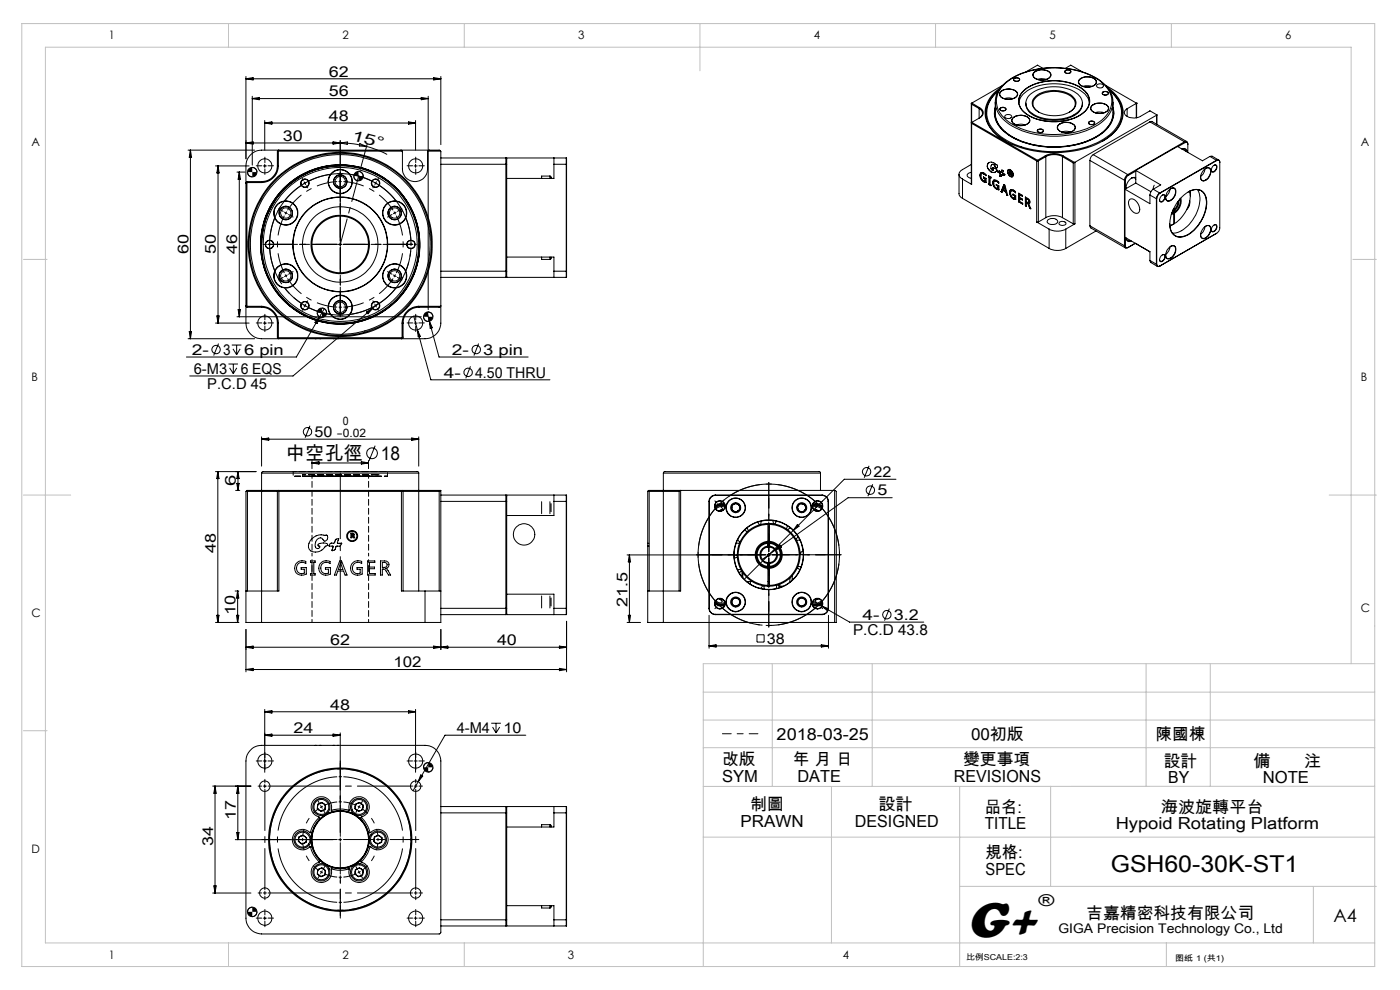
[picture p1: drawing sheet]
<svg xmlns="http://www.w3.org/2000/svg" width="297mm" height="210mm" viewBox="0 0 297 210" stroke-linecap="round" stroke-linejoin="round" font-family="sans-serif">
<defs><g id="words">
<text font-size="11" x="205.1" y="198.7">G+</text>
<text font-size="4.9" x="235.6" y="184.9">GSH60-30K-ST1</text>
<g font-size="4.1">
<text x="60.7" y="97.6">中空孔徑</text>
<text x="80.8" y="97.6">18</text>
</g>
<text font-size="3.9" x="282.9" y="195.5">A4</text>
<g font-size="3.5">
<text x="164.8" y="157">2018-03-25</text>
<text x="206" y="157">00初版</text>
<text x="245.2" y="157">陳國棟</text>
<text x="153.2" y="162.3">改版</text>
<text x="153.2" y="165.8">SYM</text>
<text x="168.2" y="162.3">年 月 日</text>
<text x="169.2" y="165.8">DATE</text>
<text x="202.4" y="165.8">REVISIONS</text>
<text x="204.3" y="162.3">變更事項</text>
<text x="246.9" y="162.6">設計</text>
<text x="247.9" y="166.1">BY</text>
<text x="265.9" y="162.6">備</text>
<text x="267.9" y="166.1">NOTE</text>
<text x="276.6" y="162.6">注</text>
<text x="159.1" y="171.9">制圖</text>
<text x="186.4" y="171.9">設計</text>
<text x="208.9" y="172.4">品名:</text>
<text x="246.3" y="172.4">海波旋轉平台</text>
<text x="157.1" y="175.4">PRAWN</text>
<text x="181.3" y="175.4">DESIGNED</text>
<text x="208.9" y="175.9">TITLE</text>
<text x="236.7" y="175.9">Hypoid Rotating Platform</text>
<text x="209.1" y="182.1">規格:</text>
<text x="209.1" y="185.6">SPEC</text>
<text x="220.3" y="192.2">®</text>
<text x="230.5" y="194.8">吉嘉精密科技有限公司</text>
</g>
<g font-size="3.2">
<text x="69.8" y="16.3">62</text>
<text x="69.8" y="20.5">56</text>
<text x="60" y="29.9">30</text>
<text x="69.8" y="25.6">48</text>
<text x="74.5" y="29.7" transform="rotate(15 74.5 29.7)">1 5 °</text>
<text x="40" y="53.8" transform="rotate(-90 40 53.8)">60</text>
<text x="45.8" y="53.8" transform="rotate(-90 45.8 53.8)">50</text>
<text x="50.3" y="53.8" transform="rotate(-90 50.3 53.8)">46</text>
<text x="40.7" y="75.3">2-</text>
<text x="47.3" y="75.3">3</text>
<text x="51.8" y="75.3">6 pin</text>
<text x="95.9" y="75.3">2-</text>
<text x="102.5" y="75.3">3 pin</text>
<text x="41.1" y="79.3">6-M3</text>
<text x="44" y="82.6">P.C.D 45</text>
<text x="51.1" y="79.3">6 EQS</text>
<text x="94.1" y="80.1">4-</text>
<text x="100.8" y="80.1">4.50 THRU</text>
<text x="66.7" y="92.7">50</text>
<text x="185.3" y="101.2">22</text>
<text x="50.1" y="103.1" transform="rotate(-90 50.1 103.1)">6</text>
<text x="186.1" y="105.1">5</text>
<text x="45.8" y="117.4" transform="rotate(-90 45.8 117.4)">48</text>
<text x="50" y="130.5" transform="rotate(-90 50 130.5)">10</text>
<text x="133.1" y="128.8" transform="rotate(-90 133.1 128.8)">21.5</text>
<text x="183" y="131.5">4-</text>
<text x="189.6" y="131.5">3.2</text>
<text x="70" y="136.8">62</text>
<text x="105.4" y="136.8">40</text>
<text x="162.7" y="136.5">38</text>
<text x="181" y="134.8">P.C.D 43.8</text>
<text x="83.5" y="141.6">102</text>
<text x="62.3" y="155.5">24</text>
<text x="70.1" y="150.5">48</text>
<text x="96.9" y="155.5">4-M4</text>
<text x="106.8" y="155.5">10</text>
<text x="45.2" y="179.4" transform="rotate(-90 45.2 179.4)">34</text>
<text x="50" y="174" transform="rotate(-90 50 174)">17</text>
</g>
<text font-size="2.8" x="224.5" y="197.8">GIGA Precision Technology Co., Ltd</text>
<g font-size="2.5">
<text x="23.1" y="8.4">1</text>
<text x="72.7" y="8.4">2</text>
<text x="122.7" y="8.4">3</text>
<text x="172.7" y="8.4">4</text>
<text x="222.7" y="8.4">5</text>
<text x="272.7" y="8.4">6</text>
<text x="6.7" y="30.9">A</text>
<text x="288.7" y="30.9">A</text>
<text x="6.7" y="80.9">B</text>
<text x="288.7" y="80.9">B</text>
<text x="71.5" y="92.7">-0.02</text>
<text x="72.7" y="90.2">0</text>
<text x="6.7" y="130.9">C</text>
<text x="288.7" y="129.9">C</text>
<text x="6.7" y="180.9">D</text>
<text x="23.1" y="203.4">1</text>
<text x="72.7" y="203.4">2</text>
<text x="120.5" y="203.4">3</text>
<text x="178.8" y="203.4">4</text>
</g>
<g font-size="1.7">
<text x="204.9" y="203.7">比例SCALE:2:3</text>
<text x="249.3" y="203.8">图纸 1 (共1)</text>
</g>
</g></defs>
<g fill="none" stroke="#000" stroke-width=".21">
<path d="M52.2 16.2v17.5M52.2 16.7l1.5-.2v.5zM52.2 16.7h41.3M92 16.5l1.5 .2-1.5 .3zM93.5 16.2v14.5M211.8 19.2a6.7 6.7 0 0 0-2.7 4.9M211.9 19.1a5.7 5.7 0 0 0-1.3 8.6l.9 1 1.8 1.2M212.3 18.5a6 6 0 0 0-2.7 7.8 11.9 11.9 0 0 0 7.1 5.1 23 23 0 0 0 17.8-1.8 6.8 6.8 0 0 0 3.8-6.2 7.2 7.2 0 0 0-3.3-4.8M212.4 19.4a2.48 2.48 0 0 1 3.5 .4 1.33 1.33 0 0 1-1.5 1.3 2.21 2.21 0 0 1-2.3-1v-.4zM212.4 19.4a2.5 2.5 0 0 1 3.4 .4 1.63 1.63 0 0 1-2.1 1.3 1.36 1.36 0 0 1-1.6-1.4zM212.7 18.1l-6.5 3.8M212.9 18.1a15.2 15.2 0 0 1 10.8-3.7 15.6 15.6 0 0 1 10.4 3.4 4.8 4.8 0 0 1-.4 7.7 18.2 18.2 0 0 1-14.9 2.5 10 10 0 0 1-7.1-4.9 4.6 4.6 0 0 1 1.2-5z"/>
<path d="M215.1 16.7a.8 .8 0 0 1 1.2 .2 .75 .75 0 0 1-1.3-.1zM215.1 16.7a.67 .67 0 0 1 1.2 .3 .73 .73 0 0 1-1.2-.1zM217.1 19.4a10.9 10.9 0 0 1 10.2-1.7 5.2 5.2 0 0 1 3.7 3.2 3.4 3.4 0 0 1-2.1 3.6 11 11 0 0 1-11.8-.9 2.88 2.88 0 0 1 0-4.2zM217.4 19a11.1 11.1 0 0 1 12.4 0 3 3 0 0 1-.4 5.3 11.5 11.5 0 0 1-12-.4 2.98 2.98 0 0 1 0-4.9zM219.3 15.5a2.51 2.51 0 0 1 3.5 0 1.04 1.04 0 0 1-1 1.4 2.05 2.05 0 0 1-2.7-1zM219.5 15.3a2.49 2.49 0 0 1 3.5 .4 1.46 1.46 0 0 1-1.9 1.3 1.51 1.51 0 0 1-2-1.4zM220.1 16.8l.8-.1 1.1 .1M221.2 14.5l-1.1-.7-2.4 1.4M225.9 15a.78 .78 0 0 1 1.3 .3 .74 .74 0 0 1-.7 .3 .74 .74 0 0 1-.6-.5zM226 14.5l1.2-.7 2.4 1.4M226.1 14.9a.54 .54 0 0 1 .7-.1 .54 .54 0 0 1 .2 .6 .7 .7 0 0 1-1.1-.2zM228.9 16.9a2.49 2.49 0 0 1 3.7 .3 1.64 1.64 0 0 1-2.2 1.3 1.37 1.37 0 0 1-1.6-1.4z"/>
<path d="M229 17a2.56 2.56 0 0 1 3.5 .1 1 1 0 0 1-1 1.3 2.05 2.05 0 0 1-2.7-1.1zM229.7 18.3l.6-.1 1.3 .1M232.8 17.9a.87 .87 0 0 1 1.3 .4 .88 .88 0 0 1-1.5-.1zM234 19.5a.74 .74 0 0 1 1.2 .4 .77 .77 0 0 1-1.4-.2zM234 19.5a.67 .67 0 0 1 1.1 .4 .63 .63 0 0 1-.7 .3 .63 .63 0 0 1-.5-.6zM234.5 18.1l6.6 3.8M235.4 19.2a6.4 6.4 0 0 1 2.7 4.9M235.4 19.1a5.7 5.7 0 0 1 1.8 7.8l-1.2 1.5-2.1 1.5M235.4 19.3a5.5 5.5 0 0 1 1 8.4 17.4 17.4 0 0 1-12.4 4.5 18.1 18.1 0 0 1-12.7-4.1 5.5 5.5 0 0 1 .5-8.8M39.9 31.8h14.1M40.4 31.8v40.1M40.4 31.8l.2 1.6h-.5z"/>
<path d="M45.7 35.2h7.1M46.2 35.2v33.3M46.2 35.2l.3 1.5h-.5zM50.3 36.5h1.7M50.8 36.5v30.7M50.8 36.5l.2 1.5h-.5zM52.2 30.3l1.5-.2v.5zM52.2 30.3h20M52.3 38.6l-.1 .3M52.3 38.6l.1 .1M52.4 38.7h3.1M52.4 38.7v26.3"/>
<path d="M52.5 36.5a1.02 1.02 0 0 0 1 1M53.2 32.8l1-.7 1.3-.3 37.9 .2 .1 36.5a3.4 3.4 0 0 1-3.3 3.4h-34.7a3.4 3.4 0 0 1-3.3-3.4v-33.3l.2-1.3zM53.5 20.4v14.6M53.5 20.9h37.3M53.5 20.9l1.5-.2v.5zM53.5 35.5l.4 .1a.91 .91 0 0 1 .6 .9M55.5 38.5l-3.2 .1M55.5 38.5v.2M55.8 35.2h.7M56.2 25.6v6.2M56.2 34.8v.7M56.2 26.1l1.5-.2v.4z"/>
<path d="M56.2 26.1h32M58.8 35.2a3.4 3.4 0 0 1-3.3 3.3M58.8 35.2h.3M58.9 32l-.1 3.2M58.9 32l.2 .1M59.1 35.2a3.6 3.6 0 0 1-3.6 3.5M59.1 32.1h26.2M59.1 32.1v3.1M59.2 31.8l-.3 .2M64.5 38.6l.2 .3M64.7 38.9l.1 .2M64.7 38.9l-.3 .1"/>
<path d="M65 38.7l-.3 .2M70.7 30.1l1.5 .2-1.5 .3zM71.8 38.5h.7M72.2 30.3a20.2 20.2 0 0 1 5.6 .8M72.2 29.8v20.6M72.2 30.3l1.5-.2v.5zM72.2 35.2a16.7 16.7 0 0 0-16.7 16.6M75.1 37.4a1.02 1.02 0 0 0 1 1M76.1 36.4h.1a1.05 1.05 0 0 1 .8 1M76.3 30.5l1.5 .6-1.6-.1zM77.8 31.1l2.2 .7 2.1 1M77.9 30.6l-1.5 5.3"/>
<path d="M85.1 31.8l.2 .3M85.3 32.1l.1 3.8a2.66 2.66 0 0 0 2.6 2.6 2.66 2.66 0 0 0 2.7-2.6v-3.8M86.7 25.9l1.5 .2-1.5 .2zM87.8 35.2h.7M88.2 25.6v6.2M88.2 34.8v.7M89.4 20.7l1.4 .2-1.4 .3zM90.7 32.1h2.8M90.8 20.4v45.3M91.1 31.8l-.4 .3M93.5 33.5h13.8M93.5 34.8h14"/>
<path d="M107.3 33.5v25.3M107.3 33.5l.2 .2M107.5 33.7v1.1M107.5 34.8v22.7M116.7 37.4l.2 .1v.3M116.7 37.4h-1.8v.4M116.7 37.4v.4M117.5 33.5v1.3M117.5 34.8h2.7M117.5 34.8v3h-10M120.1 33.5v25.3M120.1 33.5l.1 1.3"/>
<path d="M120.1 33.5h-12.6v.2M120.2 34.8v22.7M203.4 37v4.2l.3 .5 .5 .4M204.2 38v4.1M204.2 38l1.9 1.1M206.1 21.9v17.2M206.1 21.9v.2M206.1 34.9l-1.9 1.1a1.05 1.05 0 0 0-.8 1 1.05 1.05 0 0 0 .8 1M206.1 36.5a.62 .62 0 0 0-.8 .3 .62 .62 0 0 0 .2 .8l.6 .2M206.1 22.1v3.9M206.1 26.2v12.9M206.1 26.2l13.8 7.9"/>
<path d="M206.1 22.1l1.6 .9M206.2 26l-.1 .2M206.2 26l13.9 8M206.2 21.9l1.6 1M206.2 21.9h-.1M207.7 23a1.09 1.09 0 0 1 .7 1.1 1.09 1.09 0 0 1-.7 1zM207.8 22.9a1.13 1.13 0 0 1 .8 1 1.13 1.13 0 0 1-.8 1.1l-1.6 1M207.8 22.9l-.1 .1M207.9 37.2l.1 .7 .7 .7M207.9 37.2h.1M207.9 37.2l.2 .6 .6 .7M208.2 36.6l-.3 .6"/>
<path d="M208.3 36.8l.4 .1M208.6 37.7v-.2l.6 .3v.9l-.5-.1M208.6 37.7l.4 .3M208.6 37.7l.4 .2M208.7 36.9l-.3-.1a.97 .97 0 0 0-.2 1 .97 .97 0 0 0 .8 .6M208.7 36.9l.5 .4a.64 .64 0 0 0-.6-.7 .64 .64 0 0 0-.7 .6M208.7 38.5l.5 .2M208.7 38.5v.1M208.7 36.9l.5 .3M208.7 36.9h.1M209 38v.4M209 37.9v.5"/>
<path d="M209 37.9v.1M209.4 35.4l.3 .6M209.4 35.4h.1M209.5 34.9l-.1 .5M209.5 35.4l.3 .6M209.5 34.8v.6M209.5 34.8v.1M209.7 37.5v-.2l.5 .3v.2M209.7 37.5l.1 .1M209.7 39.1l.5 .3M209.7 37.5h.1M209.7 36l.5 .4"/>
<path d="M209.7 36h.1M209.7 37.5h.2M209.8 36l.5 .4M209.8 34.5a2.27 2.27 0 0 1 1.7 .4 .4 .4 0 0 1 .1 .4 .4 .4 0 0 1-.3 .3M209.8 34.5l-.3 .4M209.8 34.5h.1M209.8 34.5l-.3 .3M209.8 39l-.1-.1v.2M209.8 37.6v1.4M209.9 37.5l-.1 1.5M209.9 37.5l-.1 .1M210 37.7v1.4l.2 .3-.5-.3"/>
<path d="M210 37.7l.2 .1M210 37.7h.2M210.2 36.4l.7 .2M210.2 36.4h.1M210.3 36.4l.7 .2M210.5 34.9h.3M210.5 34.9h-.1M210.5 35.7l.2-.1a.79 .79 0 0 1 .9 .7h-.2M210.5 35.7l.1 .2M210.5 35.7h.1M210.6 38.8l.1 .6 .7 .7M210.6 35.9h.1"/>
<path d="M210.6 35.6l-.1 .1M210.6 38.7l.2 .7 .6 .7M210.6 38.7v.1M210.7 35.9h.1M210.7 35.9l-.1 .3M210.8 34.9l-.2-.1a.7 .7 0 0 0-.4 .7 .7 .7 0 0 0 .4 .7l.1-.3M210.8 34.9l.3 .4M210.8 34.9h.1M210.9 38.2l-.3 .5M211 36.6h-.1M211 38.4h.1M211.1 35.3v.2"/>
<path d="M211.1 38.4h.4M211.1 35.3l.1 .1M211.1 35.3h.1M211.1 22.7a5 5 0 0 0 2.3 5.5 18.8 18.8 0 0 0 15.4 2.4 10.7 10.7 0 0 0 7-4.6l.5-1.5-.2-1.8M211.1 23l-.1 1.2M211.1 23.1a5.5 5.5 0 0 0 2.9 5.5 19.4 19.4 0 0 0 19.1 .1 5.4 5.4 0 0 0 3-5.6M211.1 21.7a8 8 0 0 0 .3 3.7 9.2 9.2 0 0 0 6.2 4.8 19 19 0 0 0 16-1.9 5.6 5.6 0 0 0 2.5-4.4v-2.2M211.1 35.5l.2 .1M211.2 35.4l.1 .2M211.2 36.5l-.2 .1M211.2 35.4l-.1 .1M211.3 35.6h.1"/>
<path d="M211.3 20.3a8.9 8.9 0 0 1 6.2-5 19.1 19.1 0 0 1 16 1.9l1.7 1.7 .7 1.4M211.3 20.3a5.1 5.1 0 0 0 2.3 5.7 18.7 18.7 0 0 0 15.2 2.2 11.5 11.5 0 0 0 6.5-4 4.3 4.3 0 0 0 .6-3.9M211.3 39.3v-.2l.6 .3v.9M211.3 39.3l.4 .2M211.3 39.3h.1M211.4 36.3h.1M211.4 36.3h-.1M211.4 39.3l.3 .2M211.4 39.1v.2M211.4 38.4h-.3a.9 .9 0 0 0 .3 1.5l.3 .1M211.4 38.4l.5 .5a.64 .64 0 0 0-.6-.7 .64 .64 0 0 0-.7 .6M211.4 36.3l-.5 .3"/>
<path d="M211.4 36.3h.2M211.4 38.4h.1M211.5 38.4l.4 .4M211.5 35.6h-.2M211.7 39.5v.5M211.7 39.5h.1M211.7 40h.1M211.7 36.5l.1 .1M211.7 36.5h.1M211.8 36.6h.1M211.8 36.5h.1M211.8 36.6l.3 .2"/>
<path d="M211.8 36.5v.1M211.8 36.6l.3 .1M211.9 36.3l.5 .1M211.9 36.3l-.2 .2M211.9 36.3l-.1 .2M212.1 37.2h.1M212.1 37.2v.2M212.1 36.8h.1M212.1 37.4h.2M212.1 37.2l.1 .1M212.1 36.7l.1 .1M212.1 36.7v.1"/>
<path d="M212.2 23a.78 .78 0 0 1 1.2 .2 .78 .78 0 0 1-1.3-.1zM212.2 36.8l.1 .1M212.2 37.3l.2 .1M212.2 37.3l-.1 .1M212.2 23a.7 .7 0 0 1 1.2 .3 .63 .63 0 0 1-.7 .3 .63 .63 0 0 1-.5-.6zM212.2 37l-.1 .2M212.2 36.8h.1M212.3 36.9l-.1 .1M212.4 37.4h.1M212.4 36.4h.1M212.4 37.4h-.1M212.4 36.4l-.1 .1"/>
<path d="M212.5 37.4h-.2M212.5 36.2l.3 .1M212.5 36.2l-.1 .2M212.5 36.2h.1M212.5 37.3v.1M212.5 36.1v.1M212.5 36.1h.1M212.5 37h.2M212.7 37.1l-.2-.1v.3M212.7 37.1h.1M212.7 37l.1 .1M212.7 37v.1"/>
<path d="M212.7 37.1l.2 .1M212.8 37.1l.2 .1M212.8 37.1h-.1M212.8 36.3l-.1 .4 .5 .3-.3 .2M212.8 36.3h.1M213 37.2h.1M213 37.2h-.1M213 39.2l-.6 1.4M213 20.9l.9-.1 1 .1M213 39.4l.4 1.1-.6-.3zM213.1 39.6h.1M213.2 24.6a.85 .85 0 0 1 1.4 .2 .87 .87 0 0 1-1.5-.1z"/>
<path d="M213.9 36a.98 .98 0 0 1 .8 1.5 1.04 1.04 0 0 1-.8-1.5zM213.9 36a1.05 1.05 0 0 0 .9 1.5M214 36.1a.83 .83 0 0 1 .7 .4 .83 .83 0 0 1 0 .9 .86 .86 0 0 1-.7-1.3zM214 36.1h.4M214.2 36.9h.1M214.2 36.3v.6M214.3 36.4v.2h.2M214.3 36.7h.1M214.3 36.7v.3l-.1-.1M214.3 36.7v.1M214.3 36.4l.1 .1M214.3 36.4h.1"/>
<path d="M214.3 36.8l.2 .1M214.4 36.1a.87 .87 0 0 1 .3 1.3M214.4 36.7l.1 .2M214.4 36.7l-.1 .1M214.4 36.5l.1 .1M214.5 36.8l.2 .3h-.2M214.5 36.8h.1M214.5 36.8l.1-.2-.1-.2-.3-.1v.6M214.5 36.9h.1M214.5 36.9v.2M214.5 36.6h.1M214.5 36.6v.1"/>
<path d="M214.5 37.1h.1M214.8 25.1a2.38 2.38 0 0 1 3.6 .3 1.64 1.64 0 0 1-2.1 1.2 1.54 1.54 0 0 1-1.6-1.1zM214.9 24.9a2.53 2.53 0 0 1 3.6 .5 1.34 1.34 0 0 1-1.5 1.2 1.85 1.85 0 0 1-2.4-1.1zM215.6 26.5l.9-.2 1 .2M216.1 21.8a4.4 4.4 0 0 1 3.3-3.3 11.4 11.4 0 0 1 10.4 1.1l1 1.1 .3 1.1M217.6 21.9a3.1 3.1 0 0 0 2.3 2.9 9.1 9.1 0 0 0 8.8-.8l.7-1 .2-1.1M218.3 20.3a8.6 8.6 0 0 1 10.4-.3 2.39 2.39 0 0 1-.4 4.1 9 9 0 0 1-9.7-.3 2.3 2.3 0 0 1-.3-3.5zM219.5 20.6a6.3 6.3 0 0 1 6.2-1.1 2.88 2.88 0 0 1 2.5 2.6 3.5 3.5 0 0 1-3.2 2.3 6.2 6.2 0 0 1-5.7-1.6l-.3-.7v-.6zM219.9 34.1h.2M219.9 34.1v13M220.1 27.6a.8 .8 0 0 1 1.3 .2 .78 .78 0 0 1-1.4-.1zM220.1 34.1h.2"/>
<path d="M220.1 34v.1M220.1 27.6a.83 .83 0 0 1 1.2 .1 .68 .68 0 0 1-.6 .4 .68 .68 0 0 1-.6-.4zM220.3 34.1v13M220.4 23.8a1.93 1.93 0 0 1-1.3-1.8 1.93 1.93 0 0 1 1.4-1.8 6.3 6.3 0 0 1 7.2 .7 1.87 1.87 0 0 1-.8 2.9M221.8 33a4 4 0 0 1 3.7 0M221.8 33l-1.7 1M221.8 33l.1 .2M221.9 33.2a3.8 3.8 0 0 1 3.5 0M221.9 33.2l-1.6 .9M221.9 33.2v13M224.6 26.4a2.71 2.71 0 0 1 3.4 .3 1.06 1.06 0 0 1-1 1.4 2.34 2.34 0 0 1-2.7-.9v-.4zM224.6 26.4a2.67 2.67 0 0 1 3.4 .3 1.02 1.02 0 0 1-1 1.3 2.01 2.01 0 0 1-2.7-1z"/>
<path d="M225.2 28l.9-.2 1.1 .2M225.4 33.2l2.3 1.4M225.4 33.2v13M225.5 33l2.5 1.5M225.5 33l-.1 .2M227.7 34.6v12.9M228 34.5l-.3 .1M228 34.4v.1M228 34.4v13.1M231 25.9a.78 .78 0 0 1 1.2 .2 .74 .74 0 0 1-.7 .4 .74 .74 0 0 1-.6-.5zM231 25.9a.65 .65 0 0 1 1.2 .3 .73 .73 0 0 1-1.2-.2zM231.2 34l7.3 4.2"/>
<path d="M231.2 34v13.9M231.5 22.5a2.65 2.65 0 0 1 3.6 .1l.1 .2a1.34 1.34 0 0 1-1.5 1.3 1.93 1.93 0 0 1-2.3-1.2zM231.6 22.5a2.56 2.56 0 0 1 3.5 .1 1.11 1.11 0 0 1-1.4 1.4 1.79 1.79 0 0 1-2.3-1.1zM231.9 32.8a1.6 1.6 0 0 0-.7 1.2M231.9 32.8l7.4 4.2M232.3 23.9l.6-.1 1.3 .1M236.1 23l.2 1.2M238.5 38.2h.3M238.5 38.2v13.9M238.8 38.2v1.9M238.9 39.7v.3M239.1 23.1a.96 .96 0 0 0-.5 1.1 .96 .96 0 0 0 .9 .7l1.1 .1 .7-.1 2.7-1.4 1.4 .9"/>
<path d="M239.1 23.1v1.6M239.3 37l-.6 .7-.2 .5M239.3 37l.1 .2M239.4 37.2l-.4 .3-.2 .7M240 37.8l.6-.1 .3 .4M240.9 37.7a1.8 1.8 0 0 0-2 1.9v.4M240.9 36.3l-1.5 .9M240.9 36.2l5.3 3-1.5 .9M240.9 38.8l-2.2 1.3M240.9 38.8l3.3 1.9M240.9 36.2v2.6M241.1 21.9l-2 1.2"/>
<path d="M241.1 21.9v3.1M241.1 21.9h.1M243.9 25.9l.5-.1 7.4 4.2M243.9 25.9l-12 6.9M243.9 25.9l7.4 4.2M244.9 39.3l-.3 .9M245.4 24.4l-17.4 10M245.4 24.4v1.9M245.4 24.4h.1M245.4 24.4v2M251.3 30.1a.44 .44 0 0 1 .5 0 .44 .44 0 0 1 .2 .4v1.8M251.3 30.1l-12 6.9"/>
<path d="M251.3 30.1l.1 .2M251.4 30.3a.37 .37 0 0 1 .4-.1 .37 .37 0 0 1 .2 .4M251.4 30.3l-1.5 .8M251.6 32.1l-.2-.4-.6-.1a.71 .71 0 0 1 .7 0 .71 .71 0 0 1 .3 .6M255.3 36.1l.3-.2a.78 .78 0 0 1 1.1-.2 .78 .78 0 0 1 .1 1.1 1.64 1.64 0 0 1-1.8 1.5 1.64 1.64 0 0 1 .3-2.2zM255.7 35.8l-.5 1.1-.5 .5M255.8 35.7a.74 .74 0 0 1 .9 .1 .74 .74 0 0 1 .1 1 1.85 1.85 0 0 1-1.7 1.5l-.4-.4v-.3M256.7 33.2h.5l1.4 .8M256.7 33.2l-1.6 .9-5.3-3-8.9 5.1M256.7 33.2l1.4 .8M257.4 35.2a.47 .47 0 0 1 .7-.2 .47 .47 0 0 1 0 .7 .74 .74 0 0 1-1.1 .7v-.4zM257.6 35.1a.47 .47 0 0 1 .6 .2 .47 .47 0 0 1-.2 .6 .51 .51 0 0 1-.5 .5 .51 .51 0 0 1-.5-.3"/>
<path d="M258.1 34a.44 .44 0 0 1 .5 0 .44 .44 0 0 1 .2 .4v13.9a1.33 1.33 0 0 1-.7 1.2M258.1 34l-12.1 6.9M258.1 34v.1M258.1 34.1a.4 .4 0 0 1 .5-.1 .4 .4 0 0 1 .2 .5M258.1 34.1l-12 6.9M71.8 51.8h.7M72.2 51.5v.7M93.5 57.5h14M93.5 58.8h13.8M107.5 57.5v1.2M107.5 58.7v.1h12.6M107.5 58.7l-.2 .1"/>
<path d="M107.5 54.5h10v3M114.9 54.5v.5h1.8M116.7 54.5v.5M116.9 54.5v.4l-.2 .1M117.5 57.5v1.3M117.5 57.5h2.7M120.2 57.5l-.1 1.3M204.2 42.1l18.4 10.6M211.4 40.1l.5 .2M211.4 40.1h.1M211.4 40.1l.5 .1M212.4 40.7l.6-1.6 .2 .2 .6 2.2-.2-.2"/>
<path d="M212.4 40.6l.2 .1M212.4 40.6v.1M212.7 40.3l-.1 .5-.2-.1M212.7 40.3l.7 .4M213.4 40.7l.2 .6M213.4 40.7h.1M213.6 41.3h.1M213.6 41.3l.2 .1M214.2 40.8l.3 1 .4 .4M214.2 40.8l.3 1 .5 .3M214.2 40.8h.1M214.5 40.2l-.3 .6"/>
<path d="M214.6 40.5h.4M214.9 41.4v-.2l.6 .3v.8l-.6-.1M214.9 41.4l.4 .2M214.9 41.3l.4 .2M214.9 41.2v.1M214.9 41.3v.1M215 40.5l-.3-.1a.95 .95 0 0 0-.2 1 .95 .95 0 0 0 .8 .7M215 40.5l.4 .4a.64 .64 0 0 0-.5-.7 .64 .64 0 0 0-.7 .6M215 42.1l.5 .2M215 42.1l-.1 .1M215 40.5l.4 .3M215 40.5h.1"/>
<path d="M215.3 41.6v.5M215.3 41.5v.6M215.3 41.5v.1M216.1 42.8l.9 .5M216.1 42.8h.1M216.3 42.1v.6l.7 .4v.2l-.9-.5M216.3 41.3v.6l.6 .3v.2l-.6-.3M216.3 41.3l.6 .4M216.3 41.3l.6 .3M216.3 42.1l.6 .3M216.9 41.7v-.3l-.8-.4v1.8M217.5 43.6l.2 .2"/>
<path d="M217.5 43.6h.1M217.6 43.6l.1 .1M217.6 41.8v1.8M217.7 42.1v.7l.4 .2 .2-.3M217.7 43v.8M217.7 43l.2 .1M217.7 43h.2M217.7 42.1l.3 .2M217.7 42.1h.1M217.9 43.1l.3 .4M217.9 43l.3 .5M217.9 43v.1"/>
<path d="M218 42.3l.3 .4M218.2 43.1l.5 1.2-.2-.1M218.2 43.1h.1M218.2 43.1l.3-.1v-.4a1.32 1.32 0 0 0-1-.8v1.8M218.2 43.5l.2 .7M218.2 43.5h.1M218.2 43.5l.3 .7M218.3 42.7l-.1 .3M218.3 42.7h.1M218.4 43.1h-.2M218.4 44.2h.1M219.9 47.1h.4"/>
<path d="M219.9 47.1l2.7 1.5M221.9 46.2a3.8 3.8 0 0 1 3.5 0M221.9 46.2l-1.6 .9M222.2 46.7a1.26 1.26 0 0 1 2.2 .4 1.37 1.37 0 0 1-2.3-.1zM222.6 48.6a3.8 3.8 0 0 0 3.5 0M222.6 52.7a3.8 3.8 0 0 0 3.5 0M222.6 48.6v4.1M224.8 47.2a.91 .91 0 0 1 1.3 .2 .88 .88 0 0 1-1.5 0zM225.4 46.2l2.3 1.3M226.1 48.6v4.1M227.7 47.5h.3M228 47.5l-1.9 1.1"/>
<path d="M231.2 47.9l.2 .5 7.4 4.2M231.2 47.9l7.3 4.2M232.5 49l-6.4 3.7M238.5 52.1a.42 .42 0 0 0 .3 .5 .42 .42 0 0 0 .5-.1M238.5 52.1h.3M238.7 40.1l5.2 3.1v-1.8M238.7 40.1v10.2l5.2 3.1v1.8M238.8 52.1a.37 .37 0 0 0 .1 .4 .37 .37 0 0 0 .5 0M238.8 50.4v1.7M239.4 52.5l1.4-.9-1.5 .9M239.4 52.5h-.1M239.6 42.4a1.16 1.16 0 0 1 1.7 .6 1.75 1.75 0 0 1 .1 2.2 1.85 1.85 0 0 1-2-1.9z"/>
<path d="M239.7 51h-.5l-.3-.5a.66 .66 0 0 0 .3 .7 .66 .66 0 0 0 .8-.1M240.9 51.7h.1M243.9 55.2l.3 .5 1.3 .8M243.9 41.4l1.4 .7M243.9 55.2l1.4 .8M244.7 40.1a1.6 1.6 0 0 0-.8 1.3M244.7 40.1l1.3 .8M245.3 56a.42 .42 0 0 0 .2 .5 .42 .42 0 0 0 .5-.1M245.3 42.1h.1M245.3 56h.1M245.3 42.1v13.9M245.4 56a.42 .42 0 0 0 .2 .5 .42 .42 0 0 0 .5-.1"/>
<path d="M245.4 42.1v13.9M246 40.9l-.5 .6-.2 .6M246 40.9l.1 .1M246 56.4h.1M246.1 41l-.6 .7-.1 .4M246.4 54.2a.46 .46 0 0 1 .7-.2 .46 .46 0 0 1 .1 .7l-.3 .4a.48 .48 0 0 1-.6 .4 .48 .48 0 0 1-.2-.7zM246.4 41.5a.46 .46 0 0 1 .7-.1 .46 .46 0 0 1 .1 .6l-.3 .5a.52 .52 0 0 1-.8 .3 .52 .52 0 0 1 0-.9zM246.6 41.4l.1-.1a.59 .59 0 0 1 .5 .5 .59 .59 0 0 1-.3 .6 .44 .44 0 0 1-.5 .4 .44 .44 0 0 1-.4-.4M246.6 54.1a.47 .47 0 0 1 .6 .2 .47 .47 0 0 1-.2 .6 .5 .5 0 0 1-.4 .5 .5 .5 0 0 1-.6-.3M248.1 40.2a.77 .77 0 0 1 1.1-.2 .77 .77 0 0 1 .2 1.1 1.65 1.65 0 0 1-1.9 1.5 1.82 1.82 0 0 1 .6-2.4zM248.1 52.4a.77 .77 0 0 1 1.1-.2 .77 .77 0 0 1 .2 1.1 1.65 1.65 0 0 1-1.9 1.5 1.86 1.86 0 0 1 .6-2.4zM248.1 47.5a2.4 2.4 0 0 0 1.2 2.5 2.4 2.4 0 0 0 2.8-.3"/>
<path d="M248.2 40.1l-.2 .8-.7 .8M248.2 52.3l-.2 .9-.7 .8M248.3 40a.66 .66 0 0 1 .8 0 .66 .66 0 0 1 .3 .8 1.74 1.74 0 0 1-1.9 1.7l-.2-.6M248.3 52.3a.66 .66 0 0 1 .8-.1 .66 .66 0 0 1 .3 .8 1.74 1.74 0 0 1-1.9 1.8l-.2-.7M248.6 45.3l.3-.2zM248.8 44.5l.2 .2M248.9 45.1h.1M248.9 45.1l.1 .2M249 44.3l.1 .1M249 45.1l-.4 .1M249 47.5l-.8 .4M249 45.3l-.5 .2"/>
<path d="M249 45.1h-.1M249 44.7l-.3 .1M249 44.7v.4M249 45.3v2.2M249.1 44.4l.1 .2M249.2 47.4h-.2M249.2 45.2v2.2M249.2 45h-.2l.2 .2M249.2 44.6v.4M249.8 42.8v.7l-.7 .9M250 42.6a2.1 2.1 0 0 1-.8 2M250.3 42.3a2.7 2.7 0 0 1-1.1 2.7"/>
<path d="M250.3 42.2l.1 .5M250.4 42.1a4.1 4.1 0 0 1 4.4-1.7 3.4 3.4 0 0 1 1.1 3.9 8.2 8.2 0 0 1-4.7 5.9 2.24 2.24 0 0 1-3-2.4 8.1 8.1 0 0 1 2.2-5.7zM250.5 42a3 3 0 0 1-1.3 3.2M252.1 40.7a2.33 2.33 0 0 1 2.6-.3 2.33 2.33 0 0 1 1.2 2.3 8.6 8.6 0 0 1-3.8 7M252.4 40.6a7.1 7.1 0 0 1-3.2 6.8M252.4 42.5l-.1 1-.6 1M252.4 40.5l.1 1M254 40.2a5.6 5.6 0 0 1-.4 5.4 6.7 6.7 0 0 1-4.6 3.9h-.3M255.3 48.3a.81 .81 0 0 1 .9-.5 .81 .81 0 0 1 .7 .7 2.07 2.07 0 0 1-1.7 2.1 1.16 1.16 0 0 1-.2-1.7zM255.7 48.1l-.5 1.1-.5 .5M255.8 48a.74 .74 0 0 1 .9 .1 .74 .74 0 0 1 .1 .9 1.85 1.85 0 0 1-1.7 1.5l-.4-.3v-.4M257.2 48a.49 .49 0 0 1 .7-.3 .49 .49 0 0 1 .2 .7 .74 .74 0 0 1-1.1 .6v-.3z"/>
<path d="M257.6 47.7a.47 .47 0 0 1 .6 .3 .47 .47 0 0 1-.2 .6 .51 .51 0 0 1-.5 .5 .51 .51 0 0 1-.5-.4M258.1 49.5l-12 6.9M258.1 49.5l-12.1 6.9M39.9 71.9h14.1M40.1 70.3h.5l-.2 1.6zM45.7 68.5h7.1M46 67h.5l-.3 1.5zM46.4 72.9l-1.1 2.5M48.5 77.2h2M48.7 78l.8 1.3M49.2 73.2h2M49.4 74l.8 1.2"/>
<path d="M49.5 77.2v2.1M50.2 73.2v2M50.2 78l-.7 1.3M50.3 67.2h39.1M50.5 65.7h.5l-.2 1.5zM50.9 74l-.7 1.2M52.2 64.9l.1 .2M52.3 65.1l3.2 .1M52.4 65h3.1M52.4 65l-.1 .1M55.5 65a3.6 3.6 0 0 1 3.6 3.5M55.5 65.2a3.4 3.4 0 0 1 3.3 3.3"/>
<path d="M55.5 65v.2M55.8 68.5h.7M56.2 68.2v.7M58.8 68.5l.1 3.2M58.8 68.5h.3M58.9 71.7l.3 .2M59.1 68.5v3.1M59.1 71.6l-.2 .1M59.1 71.6h26.2M66.9 71.9h.1M67.3 66.3v.2a.97 .97 0 0 0 1 .8M67.8 67.2l-4.9 8.5h-23.4"/>
<path d="M67.8 67.2l-.5 1.4-.5-.2zM67.8 71.9h.1M68.3 65.3l.1 .1a.97 .97 0 0 1 .9 .9M68.8 65.5l-1 1.7M70.7 71.9h.1M71.6 71.9h.1M77.8 66.2l1.3-.8-1 1.2zM79.1 65.4l-16.9 14.4h-21.9M80.3 64.3l-1.2 1.1M85.3 68.5h.2M85.3 68.5v3.1M85.3 71.6l.1 .1"/>
<path d="M85.4 71.7l-.2 .2M85.5 68.5l-.1 3.2M87.8 67.1l.7 2.9M87.8 68.5h.7M88.2 68.2v.7M88.5 70l2.9 10.6h25.3M88.5 70l.7 1.4-.5 .1zM88.8 65a3.6 3.6 0 0 0-3.5 3.5M88.8 65.2a3.4 3.4 0 0 0-3.3 3.3M88.8 65v.2M88.8 65h4.7M89.9 67.2a1.02 1.02 0 0 0 .9 1"/>
<path d="M90.6 66.2l.5 1.9M90.8 66.2h.2a.97 .97 0 0 1 .8 1M91.1 68.1l2 7.6h18.9M91.1 68.1l.6 1.4-.4 .2zM93.5 65l-.3 .2h-4.4M93.5 64.9v.1M99.8 77.7l-1 2.5M101.5 72.9l-1 2.5M55.5 92.7v6.2M55.5 93.2h33.3M55.5 93.2l1.5-.3v.5zM65.8 90.3l-1.1 2.5"/>
<path d="M66.2 97.7v1.7M66.2 98.2h12M66.2 98.2l1.5-.3v.6zM76.7 97.9l1.5 .3-1.5 .3zM78.2 97.7v1.7M79.6 94.5l-1.3 3.3M87.3 92.9l1.5 .3-1.5 .2zM88.8 92.7v6.2M184.4 98.8l-1.1 2.5M45.7 100h8.6M46.2 100v32M46.2 100l.3 1.5h-.5z"/>
<path d="M50 104h.9M50.2 102.5h.5l-.2 1.5zM50.5 100l.2 1.5h-.5zM50.5 100v4M52.3 104.1l-.1 27.9h3.3M52.3 104.1l.2 .1M52.5 104.2h6.3M52.5 104.2v21.2M55.5 100.4l.2-.4h33l.1 .4M55.5 100.4h33.3M55.5 100.4v31.6M58.8 104.2v21.2"/>
<path d="M58.9 104.1l.3 .1M58.9 104.1l-.1 .1M59.1 104l-6.8 .1M59.1 104h26.2M59.1 104l-.2 .1M59.2 104.2v21.2h-7M59.2 104.2h26M62.8 119.6a1.74 1.74 0 0 1 2.1-.5v.4a1.21 1.21 0 0 0-2 .8 1.21 1.21 0 0 0 1.7 1.3v-.9h-.7v-.3h1.1v1.4a1.57 1.57 0 0 1-2-.2 1.57 1.57 0 0 1-.2-2zM65.9 119h1v.3h-.3v2.4h.3v.3h-1v-.3h.3v-2.4h-.3zM66.1 114.4a3 3 0 0 1 2.9-.8l.1-.1a.6 .6 0 0 1 .3 1 .6 .6 0 0 1-1-.2 1 1 0 0 0-1.1 0 1 1 0 0 0-.4 1 .65 .65 0 0 0 0 .8 .65 .65 0 0 0 .8 .2l.1-.5h-.3v-.2a1.6 1.6 0 0 1 2-.1l-.4 .3a2.42 2.42 0 0 1-3.3 .9 1.71 1.71 0 0 1 .3-2.3zM67.9 119.6a1.77 1.77 0 0 1 2.1-.5v.4a1.22 1.22 0 0 0-1.9 .6 1.22 1.22 0 0 0 1.3 1.6l.3-.1v-.9h-.7v-.3h1.1v1.4a1.57 1.57 0 0 1-2-.2 1.57 1.57 0 0 1-.2-2zM70.1 115.3l.2-.1a.55 .55 0 0 0 .7-.1 .55 .55 0 0 0 .1-.6l.7-.2-.2 .9h.9a.78 .78 0 0 1-1.1 .6l-.1 .2a.69 .69 0 0 1-.9 .8l.3-1h-.9z"/>
<path d="M70.4 116.7h.1M72.1 119h.4l1.1 3h-.4l-.3-.9h-1.3l-.2 .9h-.5zM72.2 119.3l.5 1.5h-.9zM72.2 119.3h.1M74.4 113.1l.6 .1 .1 .2-.2 .3 .3 .4h-.2l-.3-.4-.1 .4h-.2zM74.6 119.6a1.74 1.74 0 0 1 2.1-.5v.4a1.21 1.21 0 0 0-1.9 .8 1.21 1.21 0 0 0 1.6 1.3v-.9h-.7v-.3h1.1v1.4a1.57 1.57 0 0 1-2-.2 1.57 1.57 0 0 1-.2-2zM74.6 113.3h.3v.1l-.3 .2zM74.9 113.7h.1M78 119h1.5v.3h-1.1v1h1v.3h-1v1.1h1.2v.3h-1.6zM80.7 119h.9a.81 .81 0 0 1 .9 .6 .81 .81 0 0 1-.6 1l1 1.4h-.5l-.9-1.3h-.4v1.3h-.4zM81.1 119.3h.5a.53 .53 0 0 1 .5 .5 .53 .53 0 0 1-.6 .6h-.4zM85.2 104.2v21.2h5"/>
<path d="M85.3 104h8.2M85.3 104l.1 .1M85.4 104.1l-.2 .1M85.4 104.1l.1 .1M85.5 104.2h7.7M85.5 104.2v21.2M88.8 100.4v25M93.2 104.2v21.2M93.5 104l-.3 .2M93.5 104h.1M93.5 104v28h-3.3M93.5 106.4h14"/>
<path d="M93.5 105h13.8M107.3 105v25.4M107.3 105l.2 .2M107.5 105.2v1.2M107.5 106.4v22.6M114.9 106.4v2.6M116.7 106.4v2.6M116.9 106.8v1.7M117.5 105v1.4M117.5 106.4v3h-10M117.5 106.4h2.7M120.1 105v25.4"/>
<path d="M120.1 105l.1 1.4M120.1 105h-12.6v.2M120.2 106.4v22.6M133 117.7h28.6M133.5 117.7v14.3M133.5 117.7l.3 1.5h-.5zM137.4 115.8h.1M137.4 115.2h.1M137.5 104.1l-.1 27.9h3.3M137.5 104.1l.2 .1M137.7 104.2h6.4M137.7 104.2v21.2"/>
<path d="M140.7 100.4l.2-.4h33l.2 .4M140.7 100.4h33.4M140.7 100.4v31.6M144.1 104.2v21.2M144.3 104h.1M144.3 104l-.2 .2M144.3 104l-6.8 .1M144.4 104v21.4h-7M144.4 104h32.7M150.4 106.4v22.6M150.4 106.4h.1M150.5 106.4v22.6"/>
<path d="M151.7 105.1a1.33 1.33 0 0 0-1.2 1.3M151.7 105a1.39 1.39 0 0 0-1.3 1.4M151.7 105h22.7M151.7 105.1h22.7M151.7 105v.1M152.5 108.4l.6-.3 .2 .1h-.5l-.3 .2M153.7 106.9l-1-.1-1 .5M153.8 107.3a1.89 1.89 0 0 0-2.1 .5M153.8 107.2a1.98 1.98 0 0 0-2.1 .4M153.8 107.6l-.9-.2-1 .6M155.3 107.2l.8-.5 .8 .5v1l-.8 .4-.8-.4zM155.8 117.6l.6 .3"/>
<path d="M156.2 115.2h.7M156.4 118.2l-.6 .3M156.5 114.5l.5 .5M157.9 112.5l.6 .3M158.5 111.9l.3 .7M160.7 110.8l.4 .5M161.5 110.5l-.1 .7M162.7 117.7h.7M162.9 115.8a1.86 1.86 0 0 0-1.7 1.9 1.86 1.86 0 0 0 1.7 1.8M162.9 116.1a1.65 1.65 0 0 0-1.5 1.6 1.65 1.65 0 0 0 1.5 1.6M162.9 115.2a2.46 2.46 0 0 0-2.3 2.5 2.46 2.46 0 0 0 2.3 2.4M162.9 116.1v-1.1a2.67 2.67 0 0 0-2.5 2.7 2.67 2.67 0 0 0 2.5 2.7v-1.1"/>
<path d="M162.9 119.3l.1 .1M162.9 111.2a6.5 6.5 0 0 0-6.3 6.5 6.5 6.5 0 0 0 6.3 6.5M162.9 114.8a2.88 2.88 0 0 0-2.7 2.9 2.88 2.88 0 0 0 2.7 2.9M162.9 115a2.67 2.67 0 0 0-2.5 2.7 2.67 2.67 0 0 0 2.5 2.7M162.9 115h.3M162.9 115v-3.9h.3l.1 5M163 116l-.1 .1M163 119.4h.2M163 116h.2M163 115v1M163 119.4v1M163.1 117.4v.6"/>
<path d="M163.2 116l.1 .1M163.2 115v1M163.2 119.4v1M163.2 114.8a2.88 2.88 0 0 1 2.8 2.9 2.88 2.88 0 0 1-2.8 2.9M163.2 111.2a6.5 6.5 0 0 1 6.4 6.5 6.5 6.5 0 0 1-6.4 6.5M163.2 115a2.67 2.67 0 0 1 2.5 2.7 2.67 2.67 0 0 1-2.5 2.7M163.3 115.2a2.46 2.46 0 0 1 2.2 2.5 2.46 2.46 0 0 1-2.2 2.4M163.3 115.8a1.86 1.86 0 0 1 1.6 1.9 1.86 1.86 0 0 1-1.6 1.8M163.3 116.1a1.65 1.65 0 0 1 1.5 1.6 1.65 1.65 0 0 1-1.5 1.6M163.3 115a2.67 2.67 0 0 1 2.4 2.7 2.67 2.67 0 0 1-2.4 2.7M163.3 119.3l-.1 .1M163.3 119.3l-.1 5"/>
<path d="M163.9 110.4l.2 .7M164.4 116.7l-2.7 2M164.8 110.6l-.4 .6M165.5 115.6l.3 .5-1.4 .6zM167 111.5l-.2 .7M167.7 112l-.6 .4M169.2 111.3l.3 .3-1.2 .9zM169.3 113.8l-.5 .6M169.7 114.6h-.7M169.7 117.5l.7 .2M169.7 106.8l1 .2 .3 .8-.6 .8-.9-.1-.4-.9zM170.4 116.9l-.7 .3"/>
<path d="M172.4 107.3a1.81 1.81 0 0 1 2 .5M172.4 107.2a1.95 1.95 0 0 1 2 .4M172.4 107.6a1.59 1.59 0 0 1 1.9 .4M172.4 106.9l1-.1 1.1 .5M173.4 106.8l.3 .3M173.6 108.4l-.2-.2h-.6l.3-.1 .5 .3M173.7 107.1l.2 .2M173.7 107.1l-.2 .2M174.1 100.4v3.6M174.4 105.1a1.33 1.33 0 0 1 1.3 1.3M174.4 105a1.39 1.39 0 0 1 1.4 1.4M174.4 105v.1"/>
<path d="M175.7 106.4h.1M175.7 106.4v22.6M175.8 106.4v22.6M177.1 104l.3 .2v27.8h-.3M177.1 104v28M185.1 102.7l-1 2.6M189.3 105.6h-9.4l-15.5 11.1M190.1 101.7h-11l-21.2 21.2M45.7 132h5M46 130.5h.5l-.3 1.5zM49.9 125.4h.8M50.2 130.5h.5l-.3 1.5z"/>
<path d="M50.4 125.4v6.6M50.4 125.4l.3 1.5h-.5zM52.2 133.5v9M52.2 137.3l1.5-.3v.5zM55.5 132h34.7M81.9 120.6h.1M90.2 125.4h3.3M90.2 125.4v6.6M92 137l1.5 .3-1.5 .2zM93.5 133.5v4.3M93.5 137.3l1.5-.3v.5zM93.5 129h14"/>
<path d="M93.5 130.4h13.8M107.5 129v1.2M107.5 130.2v.2h12.6M107.5 126h10v3M107.5 130.2l-.2 .2M114.9 126.4v2.6M116.7 126.4v2.6M116.9 126.9v1.6M117.5 129v1.4M117.5 129h2.7M118.7 137l1.5 .3-1.5 .2zM120.2 129l-.1 1.4"/>
<path d="M120.2 131.8v10.7M120.2 137.3h-68M133 132h2.9M133.3 130.5h.5l-.3 1.5zM140.7 132h36.4M150.4 129a1.39 1.39 0 0 0 1.3 1.4M150.4 130.5v7M150.4 137h25.4M150.4 137l1.5-.2v.5zM150.4 129h.1M150.5 129a1.33 1.33 0 0 0 1.2 1.3M151.7 128l.8 .5h1.2"/>
<path d="M151.7 127.8l.6 .4 .6 .2 .9-.2M151.7 127.6a1.81 1.81 0 0 0 2.1 .4M151.7 130.4h22.7M151.7 130.3h22.7M151.7 130.3v.1M151.9 127.4a1.75 1.75 0 0 0 1.9 .4M152.5 127l.3 .2h.5l-.3 .1zM155.3 127.2l.8-.5 .8 .5v1l-.8 .4-.8-.4zM157.1 120.7l-.7 .1M157.3 121l-.5 .6M157.4 121.2v1.1M157.6 121.5v1"/>
<path d="M158.4 123.4h1.2M158.5 123.4h-.1M159.2 123.4l-.1 .5M160.6 134.6h1.5v1.6h-1.5zM161.7 124.2l-.3 .6M162.1 124.3l.1 .7M162.9 120.4h.1M162.9 124.3a6.7 6.7 0 0 1-5.6-9.9 6.7 6.7 0 0 1 11.4-.4 6.7 6.7 0 0 1-4.8 10.3h-.7M162.9 124.3h.3M162.9 120.7h.3M162.9 123.4h.3M162.9 120.4v3.9"/>
<path d="M163 120.4h.2M163.2 120.4h.1M164.7 124.2l-.1 .7M165 124.1l.5 .5M165.4 124v.3h.7M167.6 122.6v.9M168.1 122.1v1M168.1 122.9h.1M169.2 120.4l.5 .5M169.2 127.2l.9-.5 .8 .5v1l-.8 .4-.9-.4zM169.3 120.1h.7M172.5 127.5l1.8 1.1"/>
<path d="M173.6 127l-.2 .2h-.6M173.7 127l-.7 .3-.2-.1M174.2 136.8l1.6 .2-1.6 .3zM174.3 127.4a1.62 1.62 0 0 1-1.9 .4M174.3 128.6l5.9 3.4h15.8M174.3 128.6l1.5 .5-.3 .4zM174.4 127.6a1.89 1.89 0 0 1-2 .4M174.4 130.3v.1M174.4 127.8l-.5 .4-.7 .2-.8-.2M174.5 128l-.9 .5h-1.2M175.7 129a1.33 1.33 0 0 1-1.3 1.3M175.7 129h.1"/>
<path d="M175.8 129a1.39 1.39 0 0 1-1.4 1.4M175.8 130.5v7M188.7 129.1l-1.1 2.5M52.2 142h68M52.2 142l1.5-.2v.5zM53.5 158.8l1.1-.6 .9-.1h34.7a3.4 3.4 0 0 1 3.3 3.3l-.1 36.6-37.9 .1a3.4 3.4 0 0 1-3.3-3.3v-33.4l.2-1.2zM56.2 150.5v13.3M56.2 156h16M56.2 156l1.5-.3v.5zM56.2 151l1.5-.3v.6zM56.2 151h32M66.9 158.1h.1"/>
<path d="M67.8 158.1h.1M70.7 155.7l1.5 .3-1.5 .2zM70.7 158.1h.1M71.6 158.1h.1M72.2 155.5v21.1M86.7 150.7l1.5 .3-1.5 .3zM88.2 150.5v13.3M104.2 153.4h2.1M104.5 154.2l.7 1.3M105.2 153.4v2.1M106 154.2l-.8 1.3M111.5 156h-17.1l-5.7 9.8"/>
<path d="M118.7 141.8l1.5 .2-1.5 .3zM45.1 166.7h8.1M45.6 166.7v22.7M45.6 166.7l.3 1.6h-.5zM49.9 178.1h20.8M50.2 176.6h.5l-.3 1.5zM50.4 166.7v11.4M50.4 166.7l.3 1.6h-.5zM55.8 161.4h.7M55.8 166.7h.7M56.2 166.4v.7M63.4 177.5l.9-.3 .8 .5-.2 1-.8 .4-.8-.6z"/>
<path d="M65.8 179.6a6.6 6.6 0 0 0 1.9 3.3M65.8 179.6l.5 .2M65.8 176.6a2.19 2.19 0 0 0-3.1-.1 2.19 2.19 0 0 0 0 3.2 2.19 2.19 0 0 0 3.1-.1M66.3 179.8a6.7 6.7 0 0 0 1.4 2.6M66.3 176.4l-.5 .2M66.3 176.4a5.9 5.9 0 0 0 0 3.4M67.4 170.6l.9-.4 .7 .6v1l-.9 .3-.8-.6zM67.7 173.3a6.7 6.7 0 0 0-1.9 3.3M67.7 173.3v.5M67.7 173.8a6.5 6.5 0 0 0-1.4 2.6M70.3 171.9l.4 .2M70.3 171.9a6.6 6.6 0 0 1 3.8 0"/>
<path d="M70.3 171.9a2.2 2.2 0 0 0-1.5-2.8 2.2 2.2 0 0 0-2.7 1.6 2.2 2.2 0 0 0 1.6 2.6M70.7 172.1a6.5 6.5 0 0 1 3 0M70.7 172.1a6.4 6.4 0 0 0-3 1.7M71.8 178.1h.7M72.2 177.8v.6M73.7 172.1a6.3 6.3 0 0 1 2.9 1.7M74.1 171.9l-.4 .2M74.1 171.9a2.2 2.2 0 0 1 1.4-2.8 2.2 2.2 0 0 1 2.8 1.6 2.2 2.2 0 0 1-1.7 2.6M75.4 170.6l.9-.4 .7 .6-.1 1-.8 .3-.8-.6zM76.6 173.8a6.5 6.5 0 0 1 1.5 2.6M76.6 173.3v.5M76.6 173.3a7 7 0 0 1 1.9 3.3"/>
<path d="M78.1 179.8a6.7 6.7 0 0 1-1.5 2.6M78.1 176.4l.4 .2M78.1 176.4a5.9 5.9 0 0 1 0 3.4M78.5 179.6l-.4 .2M78.5 179.6a6.9 6.9 0 0 1-1.9 3.3M78.5 176.6a2.2 2.2 0 0 1 3.2-.1 2.2 2.2 0 0 1 0 3.2 2.2 2.2 0 0 1-3.2-.1M79.4 177.5l.9-.3 .8 .5-.1 1-.9 .4-.8-.6zM87.8 161.4h.7M88.7 165.8l-1.1 1.9M89.3 164.4l.4 .2-1 1.2zM90.8 161.8h-.1a1.05 1.05 0 0 0-.8 1M91.8 162.8v.1a.91 .91 0 0 1-1 .9"/>
<path d="M93.5 172.4h14M93.5 171.1h13.8M107.3 171.1v25.3M107.3 171.1l.2 .2M107.5 171.3v1.1M107.5 172.4v22.7M116.7 174.9l.2 .1v.4M116.7 174.9h-1.8v.5M116.7 174.9v.5M117.5 171.1v1.3M117.5 172.4v3h-10M117.5 172.4h2.7"/>
<path d="M120.1 171.1v25.3M120.1 171.1l.1 1.3M120.1 171.1h-12.6v.2M120.2 172.4v22.7M45.1 189.4h8.1M45.4 187.9h.5l-.3 1.5zM53.5 192.4a1.02 1.02 0 0 0-1 1M54.5 193.4a1.02 1.02 0 0 1-1 1M55.8 194.8h.7M56.2 194.4v.7M67.4 184.5l.9-.4 .7 .5v1l-.9 .4-.8-.6zM67.7 182.4v.5"/>
<path d="M67.7 182.9a2.19 2.19 0 0 0-1.6 2.7 2.19 2.19 0 0 0 2.7 1.5 2.19 2.19 0 0 0 1.5-2.8M67.7 182.4a6.4 6.4 0 0 0 3 1.7M70.3 184.3a6.6 6.6 0 0 0 3.8 0M70.7 184.1l-.4 .2M70.7 184.1a5.4 5.4 0 0 0 3 0M73.7 184.1l.4 .2M75.4 184.5l.9-.4 .7 .5-.1 1-.8 .4-.8-.6zM76.6 182.4v.5M76.6 182.9a2.2 2.2 0 0 1 1.7 2.7 2.2 2.2 0 0 1-2.8 1.5 2.2 2.2 0 0 1-1.4-2.8M76.6 182.4a6.3 6.3 0 0 1-2.9 1.7M87.8 194.8h.7M88.2 194.4v.7"/>
<path d="M93.5 195.1h14M93.5 196.4h13.8M107.5 195.1v1.1M107.5 196.2v.2h12.6M107.5 192.1h10v3M107.5 196.2l-.2 .2M114.9 192.1v.5h1.8M116.7 192.1v.5M116.9 192.1v.4l-.2 .1M117.5 195.1v1.3M117.5 195.1h2.7M120.2 195.1l-.1 1.3"/>
<circle cx="53.5" cy="36.5" r="1"/>
<circle cx="56.2" cy="35.2" r="1.5"/>
<circle cx="64.7" cy="38.9" r=".89"/>
<circle cx="64.7" cy="38.9" r=".83"/>
<circle cx="72.2" cy="38.5" r="1.4"/>
<circle cx="72.2" cy="38.5" r="2.49"/>
<circle cx="72.2" cy="38.5" r="2.57"/>
<circle cx="72.2" cy="38.5" r="1.1"/>
<circle cx="72.2" cy="38.5" r="1.44"/>
<circle cx="76" cy="37.4" r="1"/>
<circle cx="79.7" cy="38.9" r=".89"/>
<circle cx="79.7" cy="38.9" r=".83"/>
<circle cx="88.2" cy="35.2" r="1.5"/>
<circle cx="57.2" cy="51.9" r=".91"/>
<circle cx="57.2" cy="51.9" r=".84"/>
<circle cx="60.6" cy="45.2" r="1.4"/>
<circle cx="60.6" cy="58.5" r="1.4"/>
<circle cx="60.6" cy="45.2" r="1.43"/>
<circle cx="60.6" cy="58.5" r="1.43"/>
<circle cx="60.6" cy="58.5" r="2.49"/>
<circle cx="60.6" cy="45.2" r="2.49"/>
<circle cx="60.6" cy="58.5" r="2.57"/>
<circle cx="60.6" cy="45.2" r="2.57"/>
<circle cx="60.6" cy="58.5" r="1.1"/>
<circle cx="60.6" cy="45.2" r="1.1"/>
<circle cx="72.2" cy="51.9" r="10"/>
<circle cx="72.2" cy="51.8" r="16.8"/>
<circle cx="72.2" cy="51.8" r="16.9"/>
<circle cx="72.2" cy="51.9" r="16.7"/>
<circle cx="72.2" cy="51.8" r="19.5"/>
<circle cx="72.2" cy="51.8" r="16.3"/>
<circle cx="72.2" cy="51.8" r="19.3"/>
<circle cx="72.2" cy="51.9" r="6"/>
<circle cx="72.2" cy="51.9" r="16.9"/>
<circle cx="72.2" cy="51.9" r="19.1"/>
<circle cx="72.2" cy="51.8" r="6.2"/>
<circle cx="72.2" cy="51.9" r="10.1"/>
<circle cx="72.2" cy="51.8" r="8"/>
<circle cx="83.7" cy="58.5" r="2.5"/>
<circle cx="83.7" cy="45.2" r="2.5"/>
<circle cx="83.7" cy="58.5" r="2.57"/>
<circle cx="83.7" cy="45.2" r="2.57"/>
<circle cx="83.7" cy="58.5" r="1.09"/>
<circle cx="83.7" cy="45.2" r="1.09"/>
<circle cx="83.7" cy="45.2" r="1.4"/>
<circle cx="83.7" cy="58.5" r="1.4"/>
<circle cx="83.7" cy="45.2" r="1.43"/>
<circle cx="83.7" cy="58.5" r="1.43"/>
<circle cx="87.2" cy="51.9" r=".84"/>
<circle cx="87.2" cy="51.9" r=".89"/>
<circle cx="45.9" cy="74.1" r=".89"/>
<circle cx="56.2" cy="68.5" r="1.5"/>
<circle cx="64.7" cy="64.8" r=".83"/>
<circle cx="64.7" cy="64.8" r=".9"/>
<circle cx="68.3" cy="66.3" r="1"/>
<circle cx="72.2" cy="65.2" r="2.49"/>
<circle cx="72.2" cy="65.2" r="1.4"/>
<circle cx="72.2" cy="65.2" r="2.57"/>
<circle cx="72.2" cy="65.2" r="1.1"/>
<circle cx="72.2" cy="65.2" r="1.45"/>
<circle cx="79.7" cy="64.8" r=".83"/>
<circle cx="79.7" cy="64.8" r=".9"/>
<circle cx="88.2" cy="68.5" r="1.5"/>
<circle cx="90.8" cy="67.2" r="1"/>
<circle cx="99.3" cy="79" r=".89"/>
<circle cx="101" cy="74.1" r=".89"/>
<circle cx="65.2" cy="91.6" r=".9"/>
<circle cx="78.9" cy="96.1" r="1.15"/>
<circle cx="74.7" cy="113.7" r="1"/>
<circle cx="74.7" cy="113.7" r="1.18"/>
<circle cx="111.2" cy="113.4" r="2.28"/>
<circle cx="152.7" cy="107.3" r="1.13"/>
<circle cx="152.7" cy="107.3" r="1.06"/>
<circle cx="156.1" cy="107.7" r="2.07"/>
<circle cx="156.1" cy="107.7" r="1.06"/>
<circle cx="156.1" cy="107.7" r="2"/>
<circle cx="156.1" cy="107.7" r=".82"/>
<circle cx="163.1" cy="117.7" r="7.4"/>
<circle cx="163.1" cy="117.7" r="7.3"/>
<circle cx="170.1" cy="107.7" r="2.01"/>
<circle cx="170.1" cy="107.7" r="2.07"/>
<circle cx="170.1" cy="107.7" r="1.06"/>
<circle cx="170.1" cy="107.7" r=".84"/>
<circle cx="173.4" cy="107.3" r="1.13"/>
<circle cx="173.4" cy="107.3" r="1.06"/>
<circle cx="183.9" cy="100.1" r=".89"/>
<circle cx="184.6" cy="104" r=".89"/>
<circle cx="152.7" cy="128" r="1.13"/>
<circle cx="152.7" cy="128" r="1.06"/>
<circle cx="156.1" cy="127.7" r="2.08"/>
<circle cx="156.1" cy="127.7" r="1.06"/>
<circle cx="156.1" cy="127.7" r=".83"/>
<circle cx="156.1" cy="127.7" r="2.01"/>
<circle cx="170.1" cy="127.7" r=".83"/>
<circle cx="170.1" cy="127.7" r="2.08"/>
<circle cx="170.1" cy="127.7" r="1.06"/>
<circle cx="170.1" cy="127.7" r="2.02"/>
<circle cx="173.4" cy="128" r="1.13"/>
<circle cx="173.4" cy="128" r="1.06"/>
<circle cx="188.1" cy="130.4" r=".9"/>
<circle cx="56.2" cy="161.4" r="1.5"/>
<circle cx="56.2" cy="166.8" r="1.11"/>
<circle cx="64.2" cy="178.1" r="1.58"/>
<circle cx="64.2" cy="178.1" r=".84"/>
<circle cx="64.2" cy="178.1" r="1.83"/>
<circle cx="68.2" cy="171.2" r=".84"/>
<circle cx="68.2" cy="171.2" r="1.59"/>
<circle cx="68.2" cy="171.2" r="1.83"/>
<circle cx="72.2" cy="178.1" r="15"/>
<circle cx="72.2" cy="178.1" r="15.2"/>
<circle cx="72.2" cy="178.1" r="6.1"/>
<circle cx="72.2" cy="178.1" r="6"/>
<circle cx="76.2" cy="171.2" r="1.58"/>
<circle cx="76.2" cy="171.2" r="1.82"/>
<circle cx="76.2" cy="171.2" r=".83"/>
<circle cx="80.2" cy="178.1" r=".83"/>
<circle cx="80.2" cy="178.1" r="1.59"/>
<circle cx="80.2" cy="178.1" r="1.82"/>
<circle cx="88.2" cy="161.4" r="1.5"/>
<circle cx="88.2" cy="166.8" r="1.11"/>
<circle cx="90.8" cy="162.8" r=".99"/>
<circle cx="53.5" cy="193.4" r="1.01"/>
<circle cx="56.2" cy="189.4" r="1.1"/>
<circle cx="56.2" cy="194.8" r="1.5"/>
<circle cx="68.2" cy="185" r="1.83"/>
<circle cx="68.2" cy="185" r=".84"/>
<circle cx="68.2" cy="185" r="1.59"/>
<circle cx="76.2" cy="185" r="1.58"/>
<circle cx="76.2" cy="185" r="1.83"/>
<circle cx="76.2" cy="185" r=".83"/>
<circle cx="88.2" cy="189.4" r="1.1"/>
<circle cx="88.2" cy="194.8" r="1.5"/>
</g>
<g fill="none" stroke="#000" stroke-width=".21" stroke-dasharray="30.5 1.3 1.3 1.3" stroke-linecap="butt">
<path d="M79.7 38.8l-.3-.1M79.7 38.8l.3 .2M57.2 51.8v.4M57.2 51.8v-.3M60.6 45.2l-.1 .3M60.6 45.2l.2-.3M60.6 58.5l.2 .3M60.6 58.5l-.1-.3M83.7 58.5l.2-.3M83.7 58.5l-.1 .3M83.7 45.2l-.1-.3M83.7 45.2l.2 .3"/>
<path d="M87.2 51.8v-.3M87.2 51.8v.4M64.7 64.8l.3 .2M64.7 64.8l-.3-.1M72.2 65.2h.3M72.2 65.2h-.3M79.7 64.8l.3-.1M79.7 64.8l-.3 .2M152.5 107.1l-.2 .2M152.5 107.1l.2-.3M152.5 128.3l.2 .2M152.5 128.3l-.2-.3"/>
<path d="M173.7 128.3l.2-.3M173.7 128.3l-.2 .2M57.2 178.1v.3M57.2 178.1v-.4M64.2 178.1v.3M64.2 178.1v-.4M68.2 171.2l-.3 .1M68.2 171.2l.3-.2M71.5 170.1l-1.4 .3-1.3 .4M72.2 164.7l-.3 .1M72.2 164.7l.3 .1M72.2 170.1h-.3"/>
<path d="M72.2 170.1h.3M75.6 170.8l-1.3-.4-1.4-.3M76.2 171.2l-.3-.2M76.2 171.2l.3 .1M80.2 178.1v-.4M80.2 178.1v.3M87.2 178.1v-.4M87.2 178.1v.3M68.2 185l.3 .2M68.2 185l-.3-.2M68.8 185.3l1.3 .5 1.4 .3M72.2 191.4h.3"/>
<path d="M72.2 191.4h-.3M72.2 186.1h.3M72.2 186.1h-.3M72.9 186.1l1.4-.3 1.3-.5M76.2 185l.3-.2M76.2 185l-.3 .2"/>
</g>
<path d="M64.1 39.2a15 15 0 0 0-6.9 12M79.1 38.5a15 15 0 0 0-13.8 0M57.2 52.5a15 15 0 0 0 6.9 12M87.2 51.2a15 15 0 0 0-6.9-12M65.3 65.1a15 15 0 0 0 13.8 0M80.3 64.5a15 15 0 0 0 6.9-12" fill="none" stroke="#000" stroke-width=".21" stroke-dasharray="30.5 1.3 1.3 1.3" stroke-dashoffset="25.2" stroke-linecap="butt"/>
<path d="M71.5 38.5a13.3 13.3 0 0 0-10.5 6.1M60.3 45.8a13.3 13.3 0 0 0 0 12.1M61 59.1a13.3 13.3 0 0 0 10.5 6.1M83.4 44.6a13.3 13.3 0 0 0-10.5-6.1M84.1 57.9a13.3 13.3 0 0 0 0-12.1M72.9 65.2a13.3 13.3 0 0 0 10.5-6.1" fill="none" stroke="#000" stroke-width=".21" stroke-dasharray="30.5 1.3 1.3 1.3" stroke-dashoffset="26.1" stroke-linecap="butt"/>
<path d="M152 107.6a15 15 0 0 0 0 20.2M173.2 106.6a15 15 0 0 0-20.2 0M153 128.7a15 15 0 0 0 20.2 0M174.2 127.8a15 15 0 0 0 0-20.2" fill="none" stroke="#000" stroke-width=".21" stroke-dasharray="30.5 1.3 1.3 1.3" stroke-dashoffset="21.3" stroke-linecap="butt"/>
<path d="M57.2 178.7a15 15 0 0 0 15 14.4 15 15 0 0 0 15-14.4M87.2 177.4a15 15 0 0 0-15-14.3 15 15 0 0 0-15 14.3" fill="none" stroke="#000" stroke-width=".21" stroke-dasharray="30.5 1.3 1.3 1.3" stroke-dashoffset="9.5" stroke-linecap="butt"/>
<path d="M71.5 164.8a13.3 13.3 0 0 0-12.6 13.3 13.3 13.3 0 0 0 12.6 13.3M72.9 191.4a13.3 13.3 0 0 0 12.6-13.3 13.3 13.3 0 0 0-12.6-13.3" fill="none" stroke="#000" stroke-width=".21" stroke-dasharray="30.5 1.3 1.3 1.3" stroke-dashoffset="12.1" stroke-linecap="butt"/>
<path d="M64.2 178.7a8 8 0 0 0 3.4 6M67.6 171.5a8 8 0 0 0-3.4 5.9M80.2 177.4a8 8 0 0 0-3.4-5.9M76.8 184.7a8 8 0 0 0 3.4-6" fill="none" stroke="#000" stroke-width=".21" stroke-dasharray="30.5 1.3 1.3 1.3" stroke-dashoffset="28.9" stroke-linecap="butt"/>
<path d="M67.8 37.5a15 15 0 0 0-6.1 25.1 15 15 0 0 0 24.9-6.7 15 15 0 0 0-17.7-18.7l-1.1 .3M177.4 113.3a15 15 0 0 0-25-6.1 15 15 0 0 0 6.6 24.9 15 15 0 0 0 18.7-17.7l-.3-1.1" fill="none" stroke="#000" stroke-width=".21" stroke-dasharray="30.5 1.3 1.3 1.3" stroke-dashoffset="2.4" stroke-linecap="butt"/>
<g fill="none" stroke="#000" stroke-width=".21" stroke-dasharray="30.5 1.3 1.3 1.3">
<path d="M55.5 35.2h-1.1M56.2 34.5v-1.2M56.2 35.8v1.2M56.9 35.2h1.1M64.4 38.3l-.3-.5M65 39.4l.3 .5M72.2 37.8v-1.1M72.2 39.2v1.1M79.4 39.4l-.3 .5M79.7 38.8l.2-.2M79.7 38.8l-.2 .3M80 38.3l.3-.5"/>
<path d="M87.5 35.2h-1.1M88.2 34.5v-1.2M88.2 35.8v1.2M88.9 35.2h1.1M56.5 51.8h-.5M57.2 51.8h-.3M57.2 51.8h.3M57.9 51.8h.5M60.1 44.8l-1-.5M60.1 58.8l-1 .6M60.6 45.2l-.2-.2M60.6 45.2l.3 .1"/>
<path d="M60.6 58.5l-.2 .2M60.6 58.5l.3-.2M61.2 45.5l1 .6M61.2 58.2l1-.6M72.2 51.8h-.3M72.2 51.8v.4M72.2 51.8h.3M72.2 51.8v-.3M83.2 58.2l-1-.6M83.2 45.5l-1 .6M83.7 58.5l.3 .2M83.7 58.5l-.2-.2"/>
<path d="M83.7 45.2l.3-.2M83.7 45.2l-.2 .1M84.3 58.8l1 .6M84.3 44.8l1-.5M86.5 51.8h-.5M87.2 51.8h.3M87.2 51.8h-.3M87.9 51.8h.5M55.5 68.5h-1.1M56.2 67.8v-1.1M56.2 69.2v1.1M56.9 68.5h1.1"/>
<path d="M64.4 65.4l-.3 .4M64.7 64.8l-.2 .3M64.7 64.8l.2-.3M65 64.2l.3-.4M72.2 65.2v.3M72.2 65.2v-.4M72.2 65.8v1.1M72.2 64.5v-1.1M79.4 64.2l-.3-.4M79.7 64.8l.2 .3M79.7 64.8l-.2-.3M80 65.4l.3 .4"/>
<path d="M87.5 68.5h-1.1M88.2 67.8v-1.1M88.2 69.2v1.1M88.9 68.5h1.1M152 106.6l-.3-.4M152.5 107.1l-.3-.3M152.5 107.1l.2 .2M153 107.5l.3 .4M163.1 117.7v-.4M163.1 117.7h-.3M163.1 117.7v.3M163.1 117.7h.3"/>
<path d="M173.2 107.5l-.3 .4M174.2 106.6l.3-.4M152 128.8l-.3 .3M152.5 128.3l-.3 .2M152.5 128.3l.2-.3M153 127.8l.3-.3M173.2 127.8l-.3-.3M173.7 128.3l.2 .2M173.7 128.3l-.2-.3M174.2 128.8l.3 .3M55.5 161.4h-1.1M55.5 166.7h-.7"/>
<path d="M56.2 160.7v-1.1M56.2 162.1v1.1M56.2 166.1v-.8M56.5 178.1h-.5M56.9 161.4h1.1M57.2 178.1h-.3M57.2 178.1h.3M57.9 178.1h.5M63.5 178.1h-.7M64.2 178.1h-.3M64.2 178.1h.3M64.9 178.1h.7"/>
<path d="M67.9 170.6l-.4-.7M68.2 171.2l-.2-.3M68.2 171.2l.2 .2M68.5 171.7l.4 .7M72.2 164.7v-.3M72.2 164.7v.4M72.2 164.1v-2.2M72.2 165.4v2.2M72.2 170.1v-.4M72.2 170.1v.3M72.2 169.4v-.5M72.2 170.7v.5"/>
<path d="M75.9 171.7l-.4 .7M76.2 171.2l.2-.3M76.2 171.2l-.2 .2M76.5 170.6l.4-.7M79.5 178.1h-.7M80.2 178.1h.3M80.2 178.1h-.3M80.9 178.1h.7M86.5 178.1h-.5M87.2 178.1h.3M87.2 178.1h-.3M87.5 161.4h-1.1"/>
<path d="M87.9 178.1h.5M88.2 160.7v-1.1M88.2 162.1v1.1M88.2 166.7v-.3M88.2 166.7h-.3M88.2 166.7v.4M88.2 166.7h.3M88.2 166.1v-.8M88.9 161.4h1.1M88.9 166.7h.7M55.5 194.7h-1.1M55.5 189.4h-.7"/>
<path d="M56.2 194.1v-1.2M56.2 195.4v1.2M56.2 189.4v-.3M56.2 189.4h-.3M56.2 189.4v.3M56.2 189.4h.3M56.2 190.1v.7M56.9 194.7h1.1M67.9 185.6l-.4 .6M68.2 185l-.2 .3M68.2 185l.2-.3M68.5 184.4l.4-.6"/>
<path d="M72.2 191.4v.3M72.2 191.4v-.3M72.2 192.1v2.1M72.2 190.7v-2.1M72.2 186.1v.3M72.2 186.1v-.4M72.2 186.7v.5M72.2 185.4v-.5M75.9 184.4l-.4-.6M76.2 185l.2 .3M76.2 185l-.2-.3M76.5 185.6l.4 .6"/>
<path d="M87.5 194.7h-1.1M88.2 194.1v-1.2M88.2 195.4v1.2M88.2 189.4v-.3M88.2 189.4h-.3M88.2 189.4v.3M88.2 189.4h.3M88.2 190.1v.7M88.9 194.7h1.1M88.9 189.4h.7"/>
</g>
<path d="M71.5 51.8h-14.6M72.2 52.5v14.7M72.2 51.2v-14.7M72.9 51.8h14.6M162.4 117.7h-14.6M163.1 117v-14.7M163.1 118.3v14.7M163.8 117.7h14.6" fill="none" stroke="#000" stroke-width=".21" stroke-dasharray="30.5 1.3 1.3 1.3" stroke-dashoffset="25.1"/>
<path d="M71.5 51.8h-13M72.2 52.5v13M72.2 51.2v-13M72.9 51.8h13" fill="none" stroke="#000" stroke-width=".21" stroke-dasharray="30.5 1.3 1.3 1.3" stroke-dashoffset="25.9"/>
<path d="M162.4 117.7h-11.3M163.1 117v-11.3M163.1 118.3v11.4M163.8 117.7h11.3" fill="none" stroke="#000" stroke-width=".21" stroke-dasharray="30.5 1.3 1.3 1.3" stroke-dashoffset="26.7"/>
<path d="M71.5 178.1h-16M72.2 177.4v-16M72.2 178.7v16M72.9 178.1h16" fill="none" stroke="#000" stroke-width=".21" stroke-dasharray="30.5 1.3 1.3 1.3" stroke-dashoffset="24.4"/>
<path d="M56.9 166.7h30.6M56.9 189.4h30.6" fill="none" stroke="#000" stroke-width=".21" stroke-dasharray="30.5 1.3 1.3 1.3" stroke-dashoffset="15.3"/>
<path d="M56.2 188.7v-21.3M88.2 188.7v-21.3" fill="none" stroke="#000" stroke-width=".21" stroke-dasharray="30.5 1.3 1.3 1.3" stroke-dashoffset="21.7"/>
<path d="M153.3 155.6h7.5" fill="none" stroke="#000" stroke-width=".21" stroke-dasharray="30.5 1.3 1.3 1.3" stroke-dashoffset="28.6"/>
<path d="M72.2 132v-31.6" fill="none" stroke="#000" stroke-width=".21" stroke-dasharray="30.5 1.3 1.3 1.3" stroke-dashoffset="16.6"/>
<path d="M76.1 37.3l-3.9 14.5" fill="none" stroke="#000" stroke-width=".21" stroke-dasharray="30.5 1.3 1.3 1.3" stroke-dashoffset="24.9"/>
<path d="M66.2 118.7v13.3M66.2 100.9v17M78.2 118.7v13.3M78.2 117.9v-17" fill="none" stroke="#000" stroke-width=".21" stroke-dasharray="1.3 .6" stroke-dashoffset=".7"/>
<g fill="none" stroke="#c0c0c0" stroke-width=".21">
<path d="M4.6 5h287v200h-287zM48.5 5v5M98.5 5v5M148.5 5v10M198.5 5v5M248.5 5v5M5 55h5M287 55h5M5 105h10M282 105h10M5 155h5M149.2 152.7h142.4"/>
<path d="M149.2 146.8h142.4M149.2 158.6h142.4M163.8 140.8v26M185 140.8v26M243.1 140.8v26M256.8 140.8v26M286.6 140.8v-130.8h-277v190h282M291.6 140.8h-142.4v64.2M149.2 177.6h142.4M176.4 166.8v33.2M203.6 166.8v38.2M222.9 166.8v21.2"/>
<path d="M291.6 166.8h-142.4M203.6 188h88.4M278.6 188v12M48.5 200v5M98.5 200v5M247.4 200v5"/>
</g>
<g fill="#000">
<path d="M53.5 36.5v1h.2a.97 .97 0 0 0 .8-1zM52.8 35.8l-.3 .7h1v-1zM90.8 67.2v1a.96 .96 0 0 0 1-1zM90.2 66.4l-.3 .8h.9v-1zM76.1 37.4v1l.1-.1a.97 .97 0 0 0 .8-.9zM75.4 36.6l-.3 .8h1v-1zM68.3 66.3v1h.4l.5-.5 .1-.5zM67.6 65.6l-.3 .7h1v-1z"/>
<path d="M52.5 193.4a1.02 1.02 0 0 0 1 1v-1zM53.5 192.4v1h1a1.02 1.02 0 0 0-1-1zM89.9 162.8v.1a.91 .91 0 0 0 .9 .9v-1zM90.8 161.8v1h1v-.3a.96 .96 0 0 0-1-.7z"/>
</g>
<path d="M62.2 100h20h-20M82.2 101h-20h20" fill="none" stroke="#000" stroke-width=".21" stroke-dasharray="1.3 .6" stroke-dashoffset=".6"/>
<path d="M62.2 100h.1M64.2 100.7v.3M78.2 100.9h.1M80.2 101v-.3M80.2 100.7h.1" fill="none" stroke="#000" stroke-width=".21" stroke-dasharray="1.3 .6"/>
<path d="M80.2 100.7h-16h16M80.2 101h-16h16" fill="none" stroke="#000" stroke-width=".21" stroke-dasharray="1.3 .6" stroke-dashoffset="-.1"/>
<path d="M78.2 100.9h-12h12" fill="none" stroke="#000" stroke-width=".21" stroke-dasharray="1.3 .6" stroke-dashoffset=".1"/>
<path d="M62.2 100v1M82.2 101v-1" fill="none" stroke="#000" stroke-width=".21" stroke-dasharray="1.3 .6" stroke-dashoffset=".5"/>
<use href="#words"/>
</svg>
